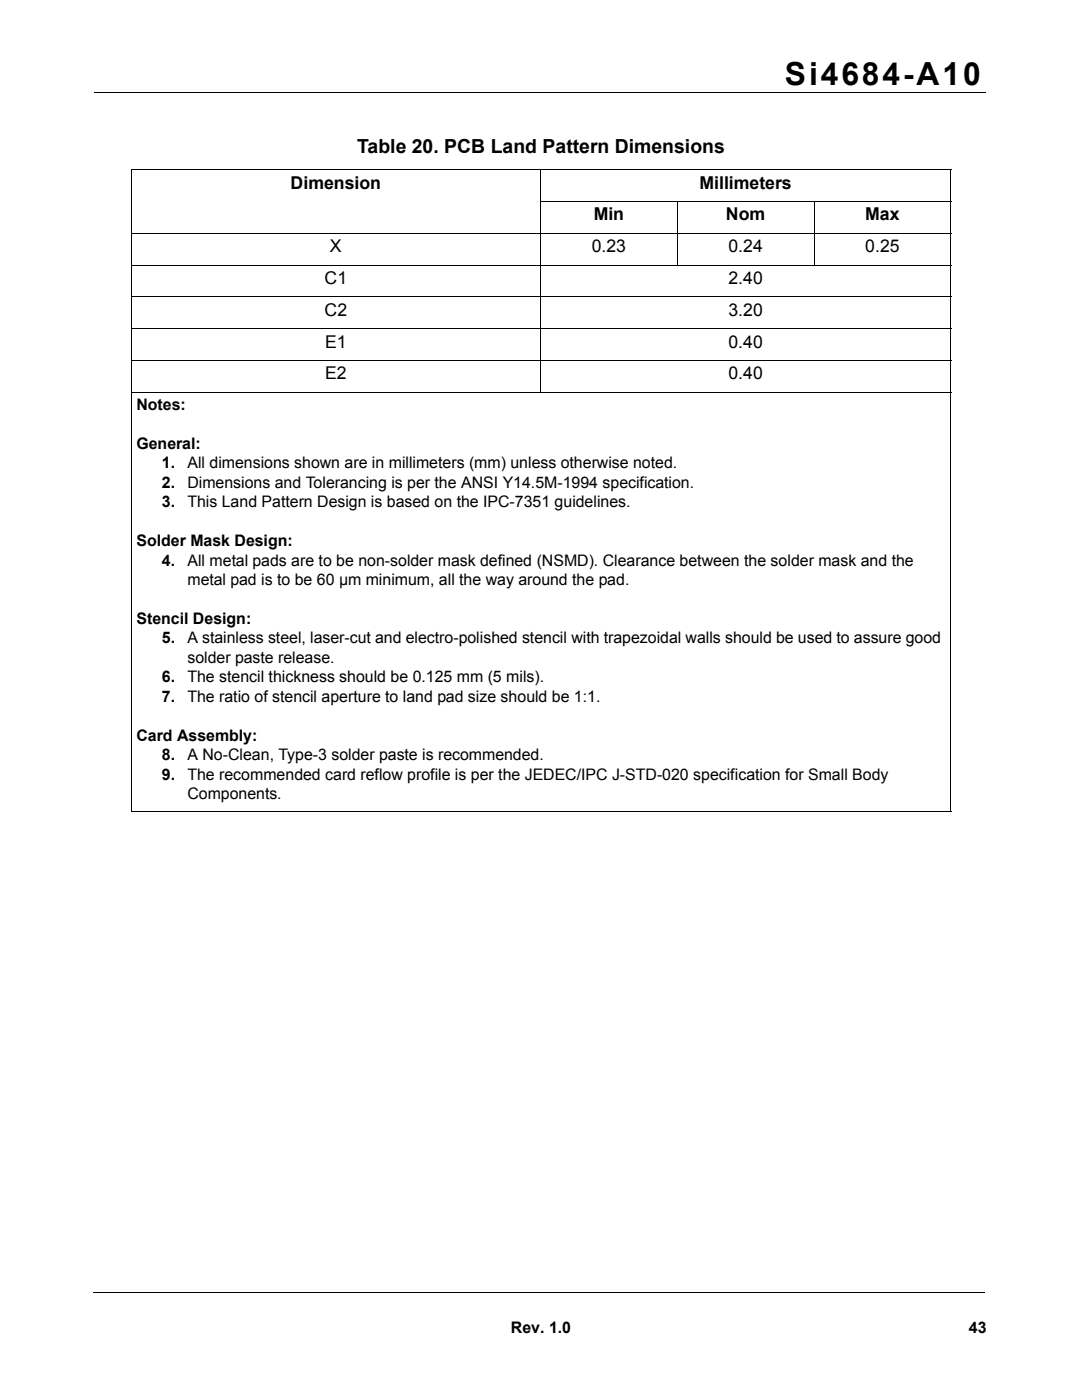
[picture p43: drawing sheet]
<svg xmlns="http://www.w3.org/2000/svg" width="216mm" height="279mm" viewBox="0 0 216 279" stroke-linecap="round" stroke-linejoin="round" font-family="sans-serif">
<defs><g id="words">
<text font-size="6.3" x="156.6" y="16.9">Si4684-A10</text>
<text font-size="3.9" x="71.3" y="30.5">Table 20. PCB Land Pattern Dimensions</text>
<g font-size="3.5">
<text x="58" y="37.6">Dimension</text>
<text x="139.6" y="37.6">Millimeters</text>
<text x="118.5" y="44">Min</text>
<text x="144.9" y="44">Nom</text>
<text x="172.7" y="44">Max</text>
<text x="65.8" y="50.3">X</text>
<text x="118.1" y="50.3">0.23</text>
<text x="145.3" y="50.3">0.24</text>
<text x="172.7" y="50.3">0.25</text>
<text x="64.8" y="56.7">C1</text>
<text x="145.4" y="56.7">2.40</text>
<text x="64.8" y="63">C2</text>
<text x="145.4" y="63">3.20</text>
<text x="64.9" y="69.4">E1</text>
<text x="145.4" y="69.4">0.40</text>
<text x="64.9" y="75.7">E2</text>
<text x="145.4" y="75.7">0.40</text>
</g>
<g font-size="3.2">
<text x="27.2" y="81.9">Notes:</text>
<text x="27.2" y="89.6">General:</text>
<text x="32.3" y="93.5">1.</text>
<text x="37.4" y="93.5">All dimensions shown are in millimeters (mm) unless otherwise noted.</text>
<text x="32.3" y="97.4">2.</text>
<text x="32.3" y="101.2">3.</text>
<text x="37.4" y="97.4">Dimensions and Tolerancing is per the ANSI Y14.5M-1994 specification.</text>
<text x="37.4" y="101.2">This Land Pattern Design is based on the IPC-7351 guidelines.</text>
<text x="27.2" y="109">Solder Mask Design:</text>
<text x="32.3" y="112.9">4.</text>
<text x="37.4" y="112.9">All metal pads are to be non-solder mask defined (NSMD). Clearance between the solder mask and the</text>
<text x="37.4" y="116.8">metal pad is to be 60 µm minimum, all the way around the pad.</text>
<text x="27.2" y="124.5">Stencil Design:</text>
<text x="32.3" y="128.4">5.</text>
<text x="37.4" y="128.4">A stainless steel, laser-cut and electro-polished stencil with trapezoidal walls should be used to assure good</text>
<text x="32.3" y="136.2">6.</text>
<text x="37.4" y="132.3">solder paste release.</text>
<text x="37.4" y="136.2">The stencil thickness should be 0.125 mm (5 mils).</text>
<text x="32.3" y="140.1">7.</text>
<text x="37.4" y="140.1">The ratio of stencil aperture to land pad size should be 1:1.</text>
<text x="27.2" y="147.8">Card Assembly:</text>
<text x="32.3" y="151.7">8.</text>
<text x="32.3" y="155.6">9.</text>
<text x="37.4" y="151.7">A No-Clean, Type-3 solder paste is recommended.</text>
<text x="37.4" y="155.6">The recommended card reflow profile is per the JEDEC/IPC J-STD-020 specification for Small Body</text>
<text x="37.4" y="159.5">Components.</text>
<text x="102" y="266">Rev. 1.0</text>
<text x="193.3" y="266">43</text>
</g>
</g></defs>
<path d="M18.8 18.4h177.8M18.6 257.9h177.8" fill="none" stroke="#000" stroke-width=".2"/>
<path d="M19 259.6h30.7v14.7h-30.7z" fill="#fff"/>
<g fill="none" stroke="#000" stroke-width=".2">
<path d="M26.1 33.9h163.7M26.2 34v127.8M107.8 33.8v44.6M189.7 34v127.8M26.1 46.6h163.7M26.1 52.9h163.7M26.1 59.3h163.7M107.8 40.2h82M135.1 40.2v12.8M162.4 40.2v12.8M26.1 65.6h163.7M26.1 72h163.7"/>
<path d="M26.1 78.3h163.7M26.1 161.9h163.7"/>
</g>
<use href="#words"/>
</svg>
